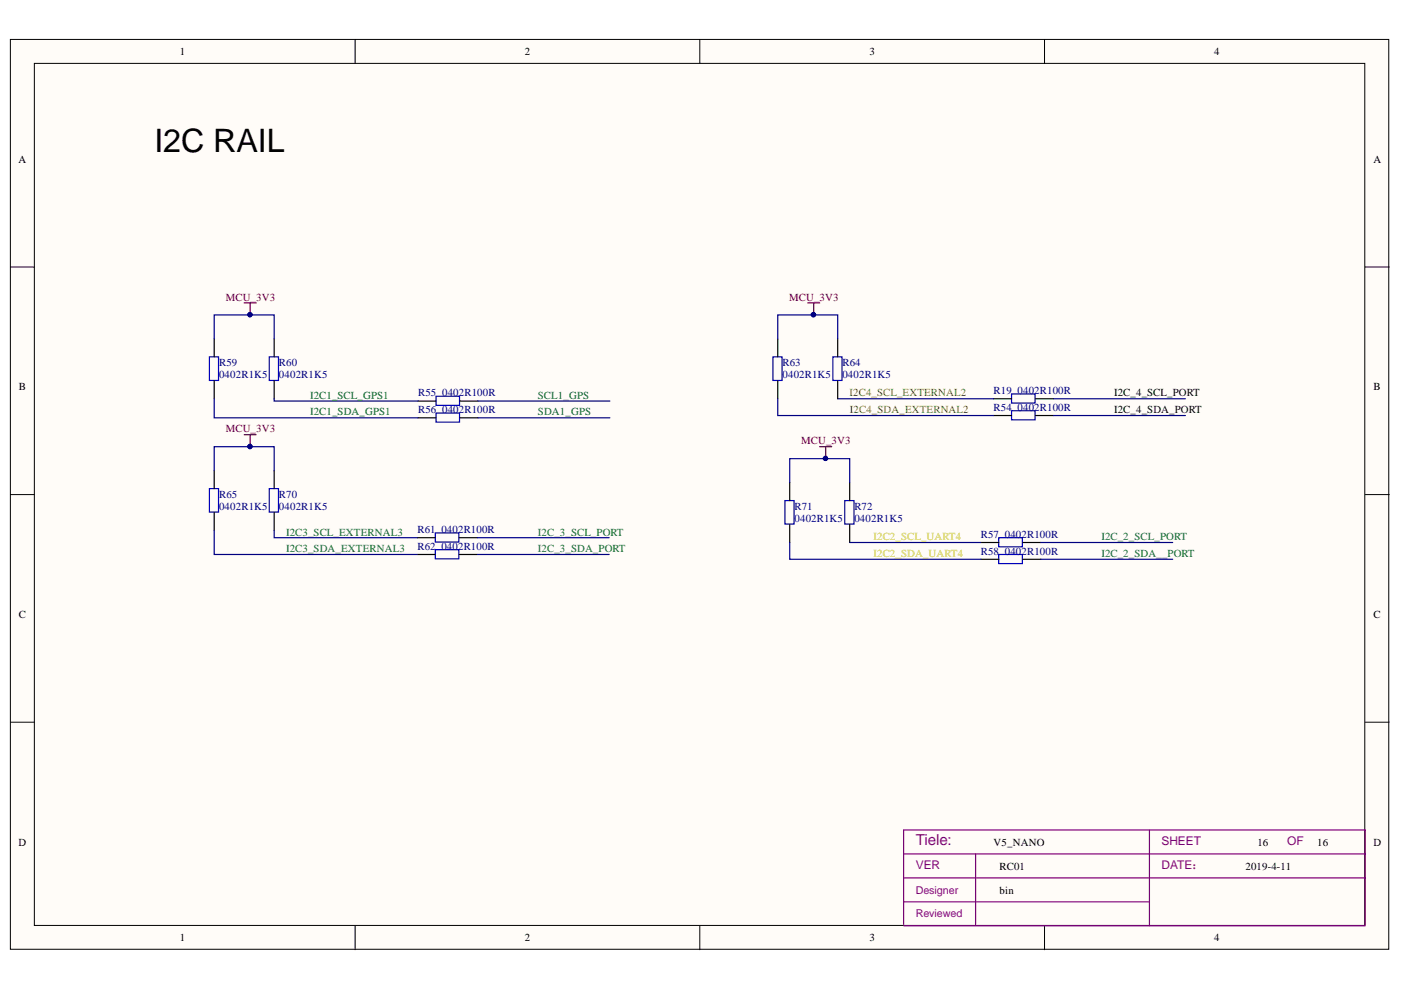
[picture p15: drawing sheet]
<svg xmlns="http://www.w3.org/2000/svg" width="297mm" height="210mm" viewBox="0 0 297 210" stroke-linecap="round" stroke-linejoin="round" font-family="sans-serif">
<defs><g id="words">
<text font-size="6.8" x="32.7" y="32.3">I2C RAIL</text>
<text font-size="3.2" fill="#7d0089" x="194.2" y="179.1">Tiele:</text>
<g font-size="2.5" fill="#800080">
<text x="246.3" y="179.2">SHEET</text>
<text x="272.9" y="179.2">OF</text>
<text x="194.2" y="184.3">VER</text>
</g>
<text font-size="2.5" fill="#a1006a" x="246.3" y="184.3">DATE：</text>
<g font-size="2.3">
<text x="38.2" y="11.7">1</text>
<text x="111.3" y="11.7">2</text>
<text x="184.4" y="11.7">3</text>
<text x="257.5" y="11.7">4</text>
<text x="3.9" y="34.5">A</text>
<text x="291.2" y="34.5">A</text>
<text x="4" y="82.8">B</text>
<text x="291.2" y="82.8">B</text>
<text x="4" y="131">C</text>
<text x="291.2" y="131">C</text>
<text x="3.9" y="179.3">D</text>
<text x="210.7" y="179.3">V5_NANO</text>
<text x="266.6" y="179.3">16</text>
<text x="279.3" y="179.3">16</text>
<text x="291.2" y="179.3">D</text>
<text x="211.9" y="184.4">RC01</text>
<text x="264.1" y="184.4">2019-4-11</text>
<text x="211.9" y="189.4">bin</text>
<text x="38.2" y="199.6">1</text>
<text x="111.3" y="199.6">2</text>
<text x="184.4" y="199.6">3</text>
<text x="257.5" y="199.6">4</text>
</g>
<g font-size="2.3" fill="#800000">
<text x="47.9" y="63.7">MCU_3V3</text>
<text x="167.3" y="63.7">MCU_3V3</text>
<text x="47.9" y="91.6">MCU_3V3</text>
<text x="169.9" y="94.2">MCU_3V3</text>
</g>
<g font-size="2.3" fill="#000080">
<text x="46.4" y="77.7">R59</text>
<text x="59.1" y="77.7">R60</text>
<text x="165.9" y="77.7">R63</text>
<text x="178.6" y="77.7">R64</text>
<text x="46.4" y="80.2">0402R1K5</text>
<text x="59.1" y="80.2">0402R1K5</text>
<text x="165.9" y="80.2">0402R1K5</text>
<text x="178.6" y="80.2">0402R1K5</text>
<text x="210.7" y="83.6">R19</text>
<text x="215.7" y="83.6">0402R100R</text>
<text x="88.7" y="84">R55</text>
<text x="88.7" y="87.6">R56</text>
<text x="93.7" y="84">0402R100R</text>
<text x="93.7" y="87.6">0402R100R</text>
<text x="210.7" y="87.2">R54</text>
<text x="215.7" y="87.2">0402R100R</text>
<text x="46.4" y="105.7">R65</text>
<text x="59.1" y="105.7">R70</text>
<text x="46.4" y="108.2">0402R1K5</text>
<text x="59.1" y="108.2">0402R1K5</text>
<text x="88.5" y="113">R61</text>
<text x="93.6" y="113">0402R100R</text>
<text x="168.4" y="108.2">R71</text>
<text x="168.4" y="110.7">0402R1K5</text>
<text x="181.1" y="108.2">R72</text>
<text x="181.1" y="110.7">0402R1K5</text>
<text x="88.5" y="116.6">R62</text>
<text x="93.6" y="116.6">0402R100R</text>
<text x="208" y="114">R57</text>
<text x="208" y="117.6">R58</text>
<text x="213" y="114">0402R100R</text>
<text x="213" y="117.6">0402R100R</text>
</g>
<g font-size="2.3" fill="#008000">
<text x="65.7" y="84.5">I2C1_SCL_GPS1</text>
<text x="65.7" y="88.1">I2C1_SDA_GPS1</text>
</g>
<g font-size="2.3" fill="#025e3f">
<text x="114" y="88.1">SDA1_GPS</text>
<text x="114" y="84.5">SCL1_GPS</text>
<text x="233.5" y="118.1">I2C_2_SDA__PORT</text>
<text x="233.5" y="114.6">I2C_2_SCL_PORT</text>
</g>
<g font-size="2.3" fill="#7f6000">
<text x="180.1" y="84">I2C4_SCL_EXTERNAL2</text>
<text x="180.2" y="87.6">I2C4_SDA_EXTERNAL2</text>
</g>
<g font-size="2.3" fill="#080d02">
<text x="236.2" y="84">I2C_4_SCL_PORT</text>
<text x="236.2" y="87.6">I2C_4_SDA_PORT</text>
</g>
<g font-size="2.3" fill="#126a27">
<text x="60.7" y="113.5">I2C3_SCL_EXTERNAL3</text>
<text x="114" y="113.5">I2C_3_SCL_PORT</text>
<text x="60.7" y="117.1">I2C3_SDA_EXTERNAL3</text>
<text x="114" y="117.1">I2C_3_SDA_PORT</text>
</g>
<g font-size="2.3" fill="#d4d200">
<text x="185.2" y="114.6">I2C2_SCL_UART4</text>
<text x="185.2" y="118.1">I2C2_SDA_UART4</text>
</g>
<g font-size="2.3" fill="#800080">
<text x="194.2" y="189.4">Designer</text>
<text x="194.2" y="194.5">Reviewed</text>
</g>
</g></defs>
<g fill="#fffcf8" stroke="#000" stroke-width=".21">
<path d="M2.2 8.4h292.2v192.9h-292.2z"/>
<path d="M7.3 13.4h282.1v182.8h-282.1z"/>
</g>
<path d="M75.3 8.4v5M148.4 8.4v5M221.5 8.4v5M2.2 56.6h5.1M289.5 56.6h5M2.2 104.9h5.1M289.5 104.9h5M2.2 153.1h5.1M289.5 153.1h5M75.3 196.3v5.1M148.4 196.3v5.1M221.5 196.3v5.1" fill="none" stroke="#000" stroke-width=".21"/>
<path d="M243.7 176v20.3M191.6 196v-20h97.9v20M191.6 181.1h97.9M191.6 191.2h52.1M191.6 186.1h97.9M191.6 196.3h97.9M206.8 181.1v14.9" fill="none" stroke="#800080" stroke-width=".25"/>
<g fill="none" stroke="#0000bf" stroke-width=".25">
<path d="M44.4 75.7h1.9v5h-1.9zM57.1 75.7h1.9v5h-1.9zM163.9 75.7h1.9v5h-1.9zM176.6 75.7h1.9v5h-1.9zM92.4 84h5v1.9h-5zM92.4 87.6h5v1.9h-5zM214.5 83.5h5v2h-5zM214.5 87.1h5v1.9h-5zM44.4 103.6h1.9v5h-1.9zM57.1 103.6h1.9v5h-1.9zM92.3 113h5v1.9h-5zM92.3 116.5h5v2h-5z"/>
<path d="M166.4 106.1h2v5h-2zM179.1 106.1h2v5h-2zM211.7 114h5.1v1.9h-5.1zM211.7 117.6h5.1v1.9h-5.1z"/>
</g>
<g fill="none" stroke="#000" stroke-width=".25">
<path d="M45.4 71.8v3.9M58.1 71.8v3.9M164.9 71.8v3.9M177.6 71.8v3.9M45.4 80.7v3.8M45.4 99.8v3.8M58.1 80.7v3.8M58.1 99.8v3.8M88.6 85h3.8M88.6 88.6h3.8M97.5 85h3.8M97.5 88.6h3.8"/>
<path d="M164.9 80.7v3.8M177.6 80.7v3.8M210.7 84.5h3.8M210.7 88.1h3.8M219.6 84.5h3.8M219.6 88.1h3.8M45.4 108.7v3.8M58.1 108.7v3.8M88.5 114h3.8M88.5 117.6h3.8M97.4 114h3.8M97.4 117.6h3.8"/>
<path d="M167.4 102.3v3.8M167.4 111.2v3.8M180.1 102.3v3.8M180.1 111.2v3.8M208 115h3.8M208 118.6h3.8M216.9 115h3.8M216.9 118.6h3.8"/>
</g>
<g fill="none" stroke="#000080" stroke-width=".25">
<path d="M45.4 71.8v-5h12.7v5M164.9 71.8v-5h12.7v5M45.4 84.5v4.1h43.2M45.4 99.8v-5.1h12.7v5.1M58.1 84.5v.5h30.5M101.3 85h28M101.3 88.6h28M164.9 84.5v3.6h45.8M177.6 84.5h33.1M223.4 84.5h27.9M223.4 88.1h27.9M45.4 112.5v5.1h43.1"/>
<path d="M58.1 112.5v1.5h30.4M101.2 114h28M101.2 117.6h28M167.4 102.3v-5.1h12.7v5.1M167.4 115v3.6h40.6M180.1 115h27.9M220.7 115h27.9M220.7 118.6h27.9"/>
</g>
<g fill="#000080" stroke="#000080" stroke-width=".21">
<circle cx="53" cy="66.7" r=".46"/>
<circle cx="53" cy="94.7" r=".46"/>
<circle cx="175" cy="97.2" r=".46"/>
<circle cx="172.5" cy="66.7" r=".46"/>
</g>
<path d="M51.8 64.2h2.5M53 64.2v2.6M171.3 64.2h2.5M172.5 64.2v2.6M51.8 92.2h2.5M53 92.2v2.5M173.8 94.7h2.5M175.1 94.7v2.5" fill="none" stroke="#800000" stroke-width=".25"/>
<use href="#words"/>
</svg>
